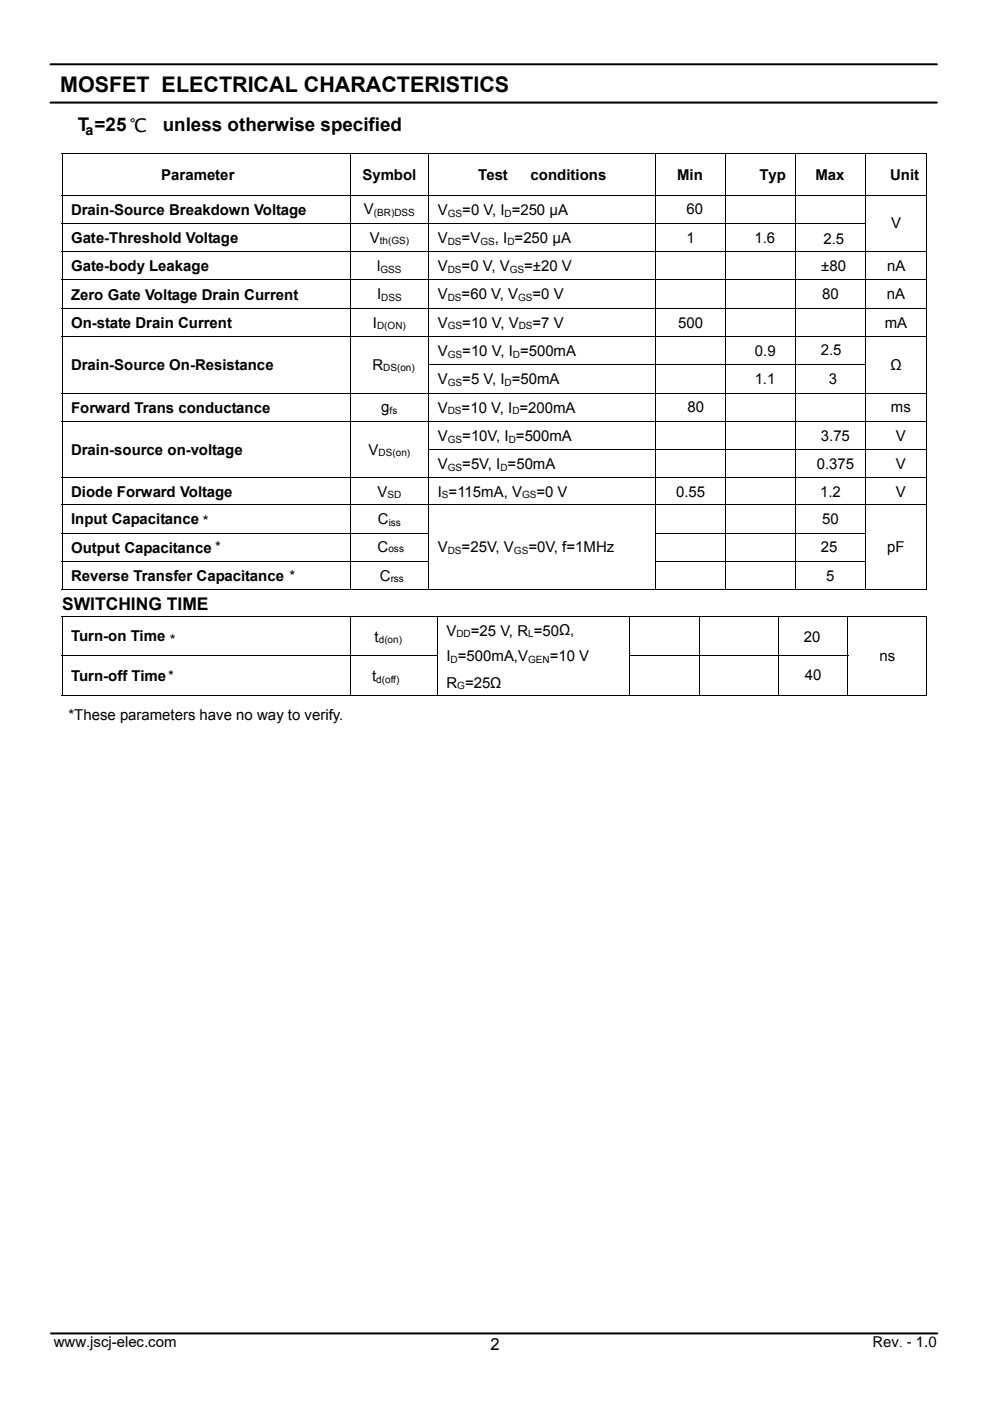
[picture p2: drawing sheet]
<svg xmlns="http://www.w3.org/2000/svg" width="210mm" height="297mm" viewBox="0 0 210 297" stroke-linecap="round" stroke-linejoin="round" font-family="sans-serif">
<defs><g id="words">
<text font-size="4.6" x="12.7" y="19.4">MOSFET ELECTRICAL CHARACTERISTICS</text>
<g font-size="4">
<text x="16.5" y="27.8">T =25 ℃</text>
<text x="34.5" y="27.8">unless otherwise specified</text>
</g>
<text font-size="3.7" x="13.2" y="129.2">SWITCHING TIME</text>
<text font-size="3.5" x="104" y="286.2">2</text>
<g font-size="3.2">
<text x="34.2" y="38.1">Parameter</text>
<text x="76.9" y="38.1">Symbol</text>
<text x="101.4" y="38.1">Test</text>
<text x="112.5" y="38.1">conditions</text>
<text x="143.6" y="38.1">Min</text>
<text x="161.1" y="38.1">Typ</text>
<text x="173" y="38.1">Max</text>
<text x="188.8" y="38.1">Unit</text>
<text x="15.1" y="45.5">Drain-Source Breakdown Voltage</text>
<text x="77.2" y="45.5">V</text>
<text x="92.9" y="45.6">V</text>
<text x="98" y="45.6">=0 V, I =250 µA</text>
<text x="145.6" y="45.5">60</text>
<text x="15.1" y="51.5">Gate-Threshold Voltage</text>
<text x="78.4" y="51.5">V</text>
<text x="92.9" y="51.6">V</text>
<text x="97.9" y="51.6">=V</text>
<text x="105" y="51.6">, I =250 µA</text>
<text x="145.6" y="51.5">1</text>
<text x="160" y="51.5">1.6</text>
<text x="174.6" y="51.7">2.5</text>
<text x="189" y="48.4">V</text>
<text x="15.1" y="57.5">Gate-body Leakage</text>
<text x="80" y="57.5">l</text>
<text x="92.9" y="57.5">V</text>
<text x="97.9" y="57.5">=0 V, V</text>
<text x="111.2" y="57.5">=±20 V</text>
<text x="174.2" y="57.5">±80</text>
<text x="188.2" y="57.5">nA</text>
<text x="15.1" y="63.5">Zero Gate Voltage Drain Current</text>
<text x="80" y="63.5">I</text>
<text x="92.9" y="63.5">V</text>
<text x="97.9" y="63.5">=60 V, V</text>
<text x="112.9" y="63.5">=0 V</text>
<text x="174.4" y="63.5">80</text>
<text x="188.1" y="63.5">nA</text>
<text x="15.1" y="69.5">On-state Drain Current</text>
<text x="79.1" y="69.5">I</text>
<text x="92.9" y="69.5">V</text>
<text x="98" y="69.5">=10 V, V</text>
<text x="112.9" y="69.5">=7 V</text>
<text x="143.9" y="69.5">500</text>
<text x="187.7" y="69.5">mA</text>
<text x="92.9" y="75.5">V</text>
<text x="98" y="75.5">=10 V, I =500mA</text>
<text x="160.1" y="75.5">0.9</text>
<text x="174.1" y="75.3">2.5</text>
<text x="15.1" y="78.4">Drain-Source On-Resistance</text>
<text x="79" y="78.4">R</text>
<text x="92.9" y="81.5">V</text>
<text x="98" y="81.5">=5 V, I =50mA</text>
<text x="160.1" y="81.5">1.1</text>
<text x="175.8" y="81.5">3</text>
<text x="188.8" y="78.4">Ω</text>
<text x="15.1" y="87.5">Forward Trans conductance</text>
<text x="80.9" y="87.4">g</text>
<text x="92.9" y="87.5">V</text>
<text x="97.9" y="87.5">=10 V, I =200mA</text>
<text x="145.8" y="87.4">80</text>
<text x="189" y="87.4">ms</text>
<text x="92.9" y="93.5">V</text>
<text x="98" y="93.5">=10V, I =500mA</text>
<text x="174.1" y="93.5">3.75</text>
<text x="190" y="93.5">V</text>
<text x="15.1" y="96.4">Drain-source on-voltage</text>
<text x="78.2" y="96.4">V</text>
<text x="92.9" y="99.5">V</text>
<text x="98" y="99.5">=5V, I =50mA</text>
<text x="173.3" y="99.4">0.375</text>
<text x="190" y="99.4">V</text>
<text x="15.1" y="105.3">Diode Forward Voltage</text>
<text x="80.1" y="105.3">V</text>
<text x="92.9" y="105.3">I =115mA, V</text>
<text x="113.8" y="105.3">=0 V</text>
<text x="143.4" y="105.3">0.55</text>
<text x="173.9" y="105.3">1.2</text>
<text x="190" y="105.3">V</text>
<text x="15.1" y="111.2">Input Capacitance *</text>
<text x="80.2" y="111.1">C</text>
<text x="174.4" y="111.1">50</text>
<text x="15.1" y="117.2">Output Capacitance *</text>
<text x="80.1" y="117.1">C</text>
<text x="92.9" y="117.1">V</text>
<text x="97.9" y="117.1">=25V, V</text>
<text x="112.1" y="117.1">=0V, f=1MHz</text>
<text x="174.1" y="117.1">25</text>
<text x="188.2" y="117.1">pF</text>
<text x="15.1" y="123.2">Reverse Transfer Capacitance *</text>
<text x="80.6" y="123.1">C</text>
<text x="175.3" y="123.1">5</text>
<text x="15.1" y="136">Turn-on Time *</text>
<text x="79.4" y="136">t</text>
<text x="94.7" y="134.8">V</text>
<text x="99.9" y="134.8">=25 V, R =50Ω,</text>
<text x="170.5" y="136">20</text>
<text x="94.7" y="140.1">I =500mA,V</text>
<text x="116.6" y="140.1">=10 V</text>
<text x="186.6" y="140.1">ns</text>
<text x="15.1" y="144.3">Turn-off Time*</text>
<text x="78.9" y="144.4">t</text>
<text x="94.7" y="145.8">R =25Ω</text>
<text x="170.7" y="144.1">40</text>
<text x="14.5" y="152.7">*These parameters have no way to verify.</text>
<text x="11.4" y="285.5">www.jscj-elec.com</text>
<text x="185.1" y="285.6">Rev. - 1.0</text>
</g>
<text font-size="3" x="18.2" y="28.5">a</text>
<g font-size="2.1">
<text x="79.3" y="45.8">(BR)DSS</text>
<text x="95" y="46">GS</text>
<text x="107" y="46">D</text>
<text x="80.5" y="51.8">th(GS)</text>
<text x="95" y="51.9">DS</text>
<text x="101.9" y="51.9">GS</text>
<text x="107.6" y="51.9">D</text>
<text x="80.7" y="57.8">GSS</text>
<text x="95" y="57.9">DS</text>
<text x="108.1" y="57.9">GS</text>
<text x="80.9" y="63.8">DSS</text>
<text x="95" y="63.8">DS</text>
<text x="109.9" y="63.8">GS</text>
<text x="80" y="69.8">D(ON)</text>
<text x="95" y="69.8">GS</text>
<text x="110" y="69.8">DS</text>
<text x="95" y="75.8">GS</text>
<text x="108.8" y="75.8">D</text>
<text x="81.3" y="78.7">DS(on)</text>
<text x="95" y="81.8">GS</text>
<text x="107" y="81.8">D</text>
<text x="82.6" y="87.8">fs</text>
<text x="95" y="87.8">DS</text>
<text x="108.7" y="87.8">D</text>
<text x="95" y="93.8">GS</text>
<text x="107.9" y="93.8">D</text>
<text x="80.3" y="96.7">DS(on)</text>
<text x="95" y="99.8">GS</text>
<text x="106.1" y="99.8">D</text>
<text x="82.2" y="105.6">SD</text>
<text x="93.7" y="105.6">S</text>
<text x="110.7" y="105.6">GS</text>
<text x="82.4" y="111.5">iss</text>
<text x="82.4" y="117.1">oss</text>
<text x="95" y="117.4">DS</text>
<text x="109" y="117.4">GS</text>
<text x="82.9" y="123.5">rss</text>
<text x="80.3" y="136.4">d(on)</text>
<text x="96.8" y="135.1">DD</text>
<text x="112" y="135.1">L</text>
<text x="95.6" y="140.5">D</text>
<text x="112" y="140.5">GEN</text>
<text x="79.8" y="144.8">d(off)</text>
<text x="97" y="146.1">G</text>
</g>
</g></defs>
<g fill="#000">
<path d="M13.1 32.5h.1v.1h-.1zM196.4 32.5h.2v.1h-.2zM196.4 47.3h.2v.1h-.2zM13.1 77.3h.1v.1h-.1zM74.2 77.3h.2v.1h-.2zM196.4 77.3h.2v.1h-.2zM13.1 95.3h.1v.1h-.1zM74.2 95.3h.2v.1h-.2zM196.4 112.9h.2v.2h-.2zM196.4 118.9h.2v.2h-.2zM13.1 130.6h.1v.2h-.1zM196.4 124.9h.2v.2h-.2z"/>
<path d="M196.4 130.6h.2v.2h-.2zM196.4 138.8h.2v.2h-.2zM196.4 147.3h.2v.2h-.2z"/>
</g>
<g fill="none" stroke="#000" stroke-width=".21">
<path d="M13.1 32.5h183.5M13.2 32.6v8.7M74.3 32.6v8.7M91 32.6v8.7M139.1 32.6v8.7M153.9 32.6v8.7M168.7 32.6v8.7M183.6 32.6v8.7M196.5 32.6v8.7M13.1 41.4h183.5M13.1 47.4h170.5M13.1 53.4h183.5"/>
<path d="M13.1 59.4h183.5M13.2 41.4v5.9M13.2 47.4v5.9M13.2 53.5v5.8M13.2 59.4v5.9M74.3 41.4v5.9M74.3 47.4v5.9M74.3 53.5v5.8M74.3 59.4v5.9M91 41.4v5.9M91 47.4v5.9M91 53.5v5.8"/>
<path d="M91 59.4v5.9M139.1 41.4v5.9M139.1 47.4v5.9M139.1 53.5v5.8M139.1 59.4v5.9M153.9 41.4v5.9M153.9 47.4v5.9M153.9 53.5v5.8M153.9 59.4v5.9M168.7 41.4v5.9M168.7 47.4v5.9M168.7 53.5v5.8"/>
<path d="M168.7 59.4v5.9M183.6 41.4v5.9M183.6 47.4v5.9M183.6 53.5v5.8M183.6 59.4v5.9M196.5 41.4v5.9M196.5 47.4v5.9M196.5 53.5v5.8M196.5 59.4v5.9M13.1 65.3h183.5M13.1 71.4h183.5M13.2 65.4v5.9"/>
<path d="M13.2 71.4v5.9M13.2 77.4v5.9M74.3 65.4v5.9M74.3 71.4v5.9M74.3 77.4v5.9M90.9 77.3h92.7M91 65.4v5.9M91 71.4v5.9M91 77.4v5.9M139.1 65.4v5.9M139.1 71.4v5.9M139.1 77.4v5.9"/>
<path d="M153.9 65.4v5.9M153.9 71.4v5.9M153.9 77.4v5.9M168.7 65.4v5.9M168.7 71.4v5.9M168.7 77.4v5.9M183.6 65.4v5.9M183.6 71.4v5.9M183.6 77.4v5.9M196.5 65.4v5.9M196.5 71.4v5.9M196.5 77.4v5.9"/>
<path d="M13.1 83.3h183.5M13.1 89.3h183.5M13.2 83.4v5.9M13.2 89.4v5.9M13.2 95.4v5.8M74.3 83.4v5.9M74.3 89.4v5.9M74.3 95.4v5.8M90.9 95.3h105.7M91 83.4v5.9M91 89.4v5.9M91 95.4v5.8"/>
<path d="M139.1 83.4v5.9M139.1 89.4v5.9M139.1 95.4v5.8M153.9 83.4v5.9M153.9 89.4v5.9M153.9 95.4v5.8M168.7 83.4v5.9M168.7 89.4v5.9M168.7 95.4v5.8M183.6 83.4v5.9M183.6 89.4v5.9M183.6 95.4v5.8"/>
<path d="M196.5 83.4v5.9M196.5 89.4v5.9M196.5 95.4v5.8M13.1 101.3h183.5M13.1 107h183.5M13.1 113h77.9M13.1 119h77.9M13.2 101.4v5.5M13.2 107.1v5.8M13.2 113.1v5.8M13.2 119.1v6M74.3 101.4v5.5"/>
<path d="M74.3 107.1v5.8M74.3 113.1v5.8M74.3 119.1v6M91 101.4v5.5M91 107.1v5.8M91 113.1v5.8M91 119.1v6M139 113h44.6M139 119h44.6M139.1 101.4v5.5M139.1 107.1v5.8M139.1 113.1v5.8"/>
<path d="M139.1 119.1v6M153.9 101.4v5.5M153.9 107.1v5.8M153.9 113.1v5.8M153.9 119.1v6M168.7 101.4v5.5M168.7 107.1v5.8M168.7 113.1v5.8M168.7 119.1v6M183.6 101.4v5.5M183.6 107.1v5.8M183.6 113.1v5.8"/>
<path d="M183.6 119.1v6M196.5 101.4v5.5M196.5 107.1v5.8M196.5 113.1v5.8M196.5 119.1v6M13.1 125h61.1M13.1 130.7h183.5M13.1 138.9h79.8M13.2 130.8v8M13.2 139v8.5M74.2 130.8v8M74.2 139v8.5"/>
<path d="M74.4 125h16.5M91 125h48M92.8 130.8v8M92.8 139v8.5M133.5 138.9h46.4M133.5 130.8v8M133.5 139v8.5M139.2 125h14.6M148.4 130.8v8M148.4 139v8.5M154 125h14.7M165 130.8v8"/>
<path d="M165 139v8.5M168.8 125h14.7M179.9 130.8v8M179.9 139v8.5M183.6 125h12.8M196.5 130.8v8M196.5 139v8.5M13.1 147.4h61.1M74.3 147.4h18.4M92.9 147.4h40.6M133.6 147.4h14.7M148.4 147.4h16.5"/>
<path d="M165.1 147.4h14.7M179.9 147.4h16.5"/>
</g>
<path d="M10.7 13.6h188M10.7 21.7h188M10.8 282.7h188" fill="none" stroke="#000" stroke-width=".42"/>
<use href="#words"/>
</svg>
